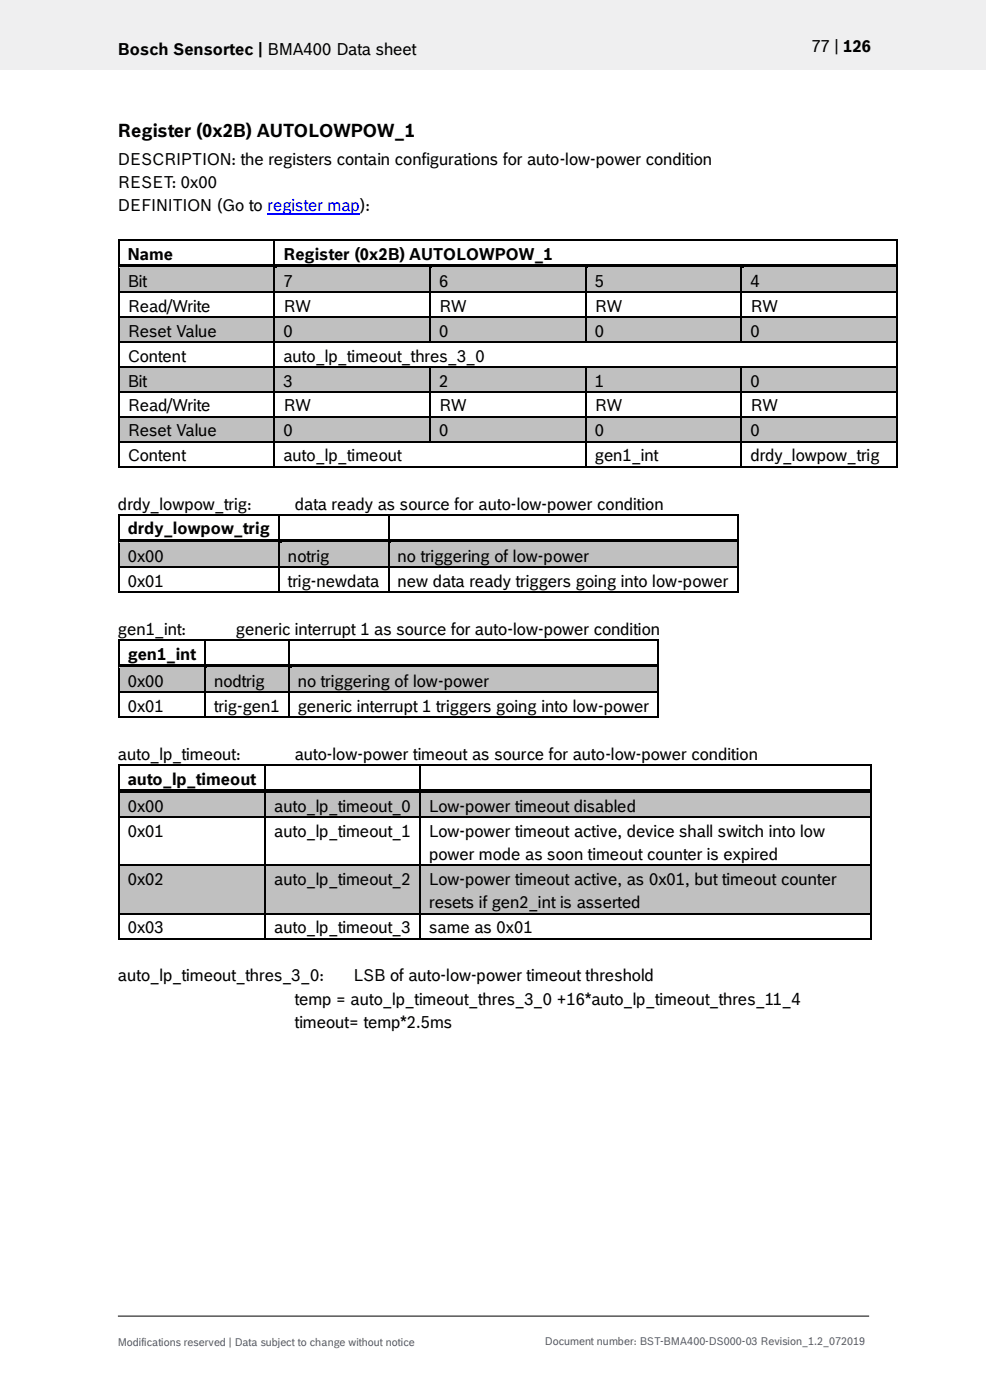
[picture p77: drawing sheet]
<svg xmlns="http://www.w3.org/2000/svg" width="210mm" height="297mm" viewBox="0 0 210 297" stroke-linecap="round" stroke-linejoin="round" font-family="sans-serif">
<defs><g id="words">
<text font-size="3.9" x="25" y="29">Register (0x2B) AUTOLOWPOW_1</text>
<g font-size="3.5">
<text x="25" y="11.6">Bosch Sensortec | BMA400 Data sheet</text>
<text x="172.1" y="11">77 | 126</text>
<text x="25" y="35">DESCRIPTION: the registers contain configurations for auto-low-power condition</text>
<text x="25" y="39.9">RESET: 0x00</text>
<text x="25" y="44.8">DEFINITION (Go to register map):</text>
<text x="27.1" y="55.1">Name</text>
<text x="60.1" y="55.1">Register (0x2B) AUTOLOWPOW_1</text>
<text x="27.1" y="60.8">Bit</text>
<text x="60.1" y="60.8">7</text>
<text x="93.2" y="60.8">6</text>
<text x="126.2" y="60.8">5</text>
<text x="159.2" y="60.8">4</text>
<text x="27.1" y="66.1">Read/Write</text>
<text x="27.1" y="71.4">Reset Value</text>
<text x="60.1" y="66.1">RW</text>
<text x="60.1" y="71.4">0</text>
<text x="93.2" y="66.1">RW</text>
<text x="93.2" y="71.4">0</text>
<text x="126.2" y="66.1">RW</text>
<text x="126.2" y="71.4">0</text>
<text x="159.2" y="66.1">RW</text>
<text x="159.2" y="71.4">0</text>
<text x="27.1" y="76.7">Content</text>
<text x="60.1" y="76.7">auto_lp_timeout_thres_3_0</text>
<text x="27.1" y="82">Bit</text>
<text x="60.1" y="82">3</text>
<text x="93.2" y="82">2</text>
<text x="126.2" y="82">1</text>
<text x="159.2" y="82">0</text>
<text x="27.1" y="87.3">Read/Write</text>
<text x="60.1" y="87.3">RW</text>
<text x="93.2" y="87.3">RW</text>
<text x="126.2" y="87.3">RW</text>
<text x="159.2" y="87.3">RW</text>
<text x="27.1" y="92.6">Reset Value</text>
<text x="60.1" y="92.6">0</text>
<text x="93.2" y="92.6">0</text>
<text x="126.2" y="92.6">0</text>
<text x="159.2" y="92.6">0</text>
<text x="27.1" y="97.9">Content</text>
<text x="60.1" y="97.9">auto_lp_timeout</text>
<text x="126.2" y="97.9">gen1_int</text>
<text x="159.2" y="97.9">drdy_lowpow_trig</text>
<text x="25" y="108.1">drdy_lowpow_trig:</text>
<text x="27.1" y="113.4">drdy_lowpow_trig</text>
<text x="62.5" y="108.1">data ready as source for auto-low-power condition</text>
<text x="27.1" y="119.1">0x00</text>
<text x="61.1" y="119.1">notrig</text>
<text x="84.3" y="119.1">no triggering of low-power</text>
<text x="27.1" y="124.4">0x01</text>
<text x="61.1" y="124.4">trig-newdata</text>
<text x="84.3" y="124.4">new data ready triggers going into low-power</text>
<text x="25" y="134.6">gen1_int:</text>
<text x="50" y="134.6">generic interrupt 1 as source for auto-low-power condition</text>
<text x="27.1" y="139.9">gen1_int</text>
<text x="27.1" y="145.7">0x00</text>
<text x="45.4" y="145.7">nodtrig</text>
<text x="63.2" y="145.7">no triggering of low-power</text>
<text x="27.1" y="151">0x01</text>
<text x="45.4" y="151">trig-gen1</text>
<text x="63.2" y="151">generic interrupt 1 triggers going into low-power</text>
<text x="25" y="161.2">auto_lp_timeout:</text>
<text x="62.5" y="161.2">auto-low-power timeout as source for auto-low-power condition</text>
<text x="27.1" y="166.5">auto_lp_timeout</text>
<text x="27.1" y="172.2">0x00</text>
<text x="58.2" y="172.2">auto_lp_timeout_0</text>
<text x="91" y="172.2">Low-power timeout disabled</text>
<text x="27.1" y="177.5">0x01</text>
<text x="58.2" y="177.5">auto_lp_timeout_1</text>
<text x="91" y="177.5">Low-power timeout active, device shall switch into low</text>
<text x="91" y="182.4">power mode as soon timeout counter is expired</text>
<text x="27.1" y="187.7">0x02</text>
<text x="58.2" y="187.7">auto_lp_timeout_2</text>
<text x="91" y="187.7">Low-power timeout active, as 0x01, but timeout counter</text>
<text x="27.1" y="198">0x03</text>
<text x="58.2" y="198">auto_lp_timeout_3</text>
<text x="91" y="192.7">resets if gen2_int is asserted</text>
<text x="91" y="198">same as 0x01</text>
<text x="25" y="208.2">auto_lp_timeout_thres_3_0:</text>
<text x="75.1" y="208.2">LSB of auto-low-power timeout threshold</text>
<text x="62.5" y="213.1">temp = auto_lp_timeout_thres_3_0 +16*auto_lp_timeout_thres_11_4</text>
<text x="62.5" y="218.1">timeout= temp*2.5ms</text>
</g>
<g font-size="2.3" fill="#535f6b">
<text x="25" y="285.5">Modifications reserved | Data subject to change without notice</text>
<text x="115.6" y="285.3">Document number: BST-BMA400-DS000-03 Revision_1.2_072019</text>
</g>
</g></defs>
<path d="M-.1 0h209.2v14.8h-209.2z" fill-rule="evenodd" fill="#efeff0"/>
<path d="M25 279.2h159.4" fill="none" stroke="#000" stroke-width=".21"/>
<path d="M56.7 45.5h19.7" fill="none" stroke="#00f" stroke-width=".25"/>
<g fill="#000">
<path d="M25 50.8h.4v.3h-.4z" fill-rule="evenodd"/>
<path d="M25 50.8h.4v.3h-.4z" fill-rule="evenodd"/>
<path d="M58 50.8h.4v.3h-.4z" fill-rule="evenodd"/>
<path d="M190.2 50.8h.3v.3h-.3z" fill-rule="evenodd"/>
<path d="M190.2 50.8h.3v.3h-.3z" fill-rule="evenodd"/>
</g>
<path d="M25.2 51.1v5M25.4 50.9h32.6M58.2 51.1v5M58.4 50.9h131.8M190.3 51.1v5" fill="none" stroke="#000" stroke-width=".34"/>
<g fill="#c0c0c0">
<path d="M25.4 56.9h32.6v4.9h-32.6z" fill-rule="evenodd"/>
<path d="M27.1 56.9h29.2v4.9h-29.2z" fill-rule="evenodd"/>
<path d="M58.4 56.9h32.7v4.9h-32.7z" fill-rule="evenodd"/>
<path d="M60.1 56.9h29.2v4.9h-29.2z" fill-rule="evenodd"/>
<path d="M91.4 56.9h32.7v4.9h-32.7z" fill-rule="evenodd"/>
<path d="M93.2 56.9h29.2v4.9h-29.2z" fill-rule="evenodd"/>
<path d="M124.4 56.9h32.7v4.9h-32.7z" fill-rule="evenodd"/>
<path d="M126.2 56.9h29.2v4.9h-29.2z" fill-rule="evenodd"/>
<path d="M157.5 56.9h32.7v4.9h-32.7z" fill-rule="evenodd"/>
<path d="M159.2 56.9h29.2v4.9h-29.2z" fill-rule="evenodd"/>
</g>
<g fill="#000">
<path d="M25 56.1h.4v.8h-.4z" fill-rule="evenodd"/>
<path d="M25.4 56.1h32.6v.7h-32.6z" fill-rule="evenodd"/>
</g>
<path d="M25.4 56.8h32.6" fill="none" stroke="#c0c0c0" stroke-width=".21"/>
<path d="M58.4 56.8l.4 .1z" fill-rule="evenodd" fill="#c0c0c0"/>
<g fill="#000">
<path d="M58 56.8l.4 .1z" fill-rule="evenodd"/>
<path d="M58 56.1h.8v.7h-.8z" fill-rule="evenodd"/>
<path d="M58.8 56.1h32.3v.7h-32.3z" fill-rule="evenodd"/>
</g>
<path d="M58.8 56.8h32.3" fill="none" stroke="#c0c0c0" stroke-width=".21"/>
<path d="M91.4 56.8l.4 .1z" fill-rule="evenodd" fill="#c0c0c0"/>
<g fill="#000">
<path d="M91.1 56.8l.3 .1z" fill-rule="evenodd"/>
<path d="M91.1 56.1h.7v.7h-.7z" fill-rule="evenodd"/>
<path d="M91.8 56.1h32.3v.7h-32.3z" fill-rule="evenodd"/>
</g>
<path d="M91.8 56.8h32.3" fill="none" stroke="#c0c0c0" stroke-width=".21"/>
<path d="M124.4 56.8l.5 .1z" fill-rule="evenodd" fill="#c0c0c0"/>
<g fill="#000">
<path d="M124.1 56.8l.3 .1z" fill-rule="evenodd"/>
<path d="M124.1 56.1h.8v.7h-.8z" fill-rule="evenodd"/>
<path d="M124.9 56.1h32.2v.7h-32.2z" fill-rule="evenodd"/>
</g>
<path d="M124.9 56.8h32.2" fill="none" stroke="#c0c0c0" stroke-width=".21"/>
<path d="M157.5 56.8l.4 .1z" fill-rule="evenodd" fill="#c0c0c0"/>
<g fill="#000">
<path d="M157.1 56.8l.4 .1z" fill-rule="evenodd"/>
<path d="M157.1 56.1h.8v.7h-.8z" fill-rule="evenodd"/>
<path d="M157.9 56.1h32.3v.7h-32.3z" fill-rule="evenodd"/>
<path d="M190.2 56.1h.3v.8h-.3z" fill-rule="evenodd"/>
<path d="M25 61.8h.4v.4h-.4z" fill-rule="evenodd"/>
<path d="M58 61.8h.4v.4h-.4z" fill-rule="evenodd"/>
<path d="M91.1 61.8h.3v.4h-.3z" fill-rule="evenodd"/>
<path d="M124.1 61.8h.3v.4h-.3z" fill-rule="evenodd"/>
<path d="M157.1 61.8h.4v.4h-.4z" fill-rule="evenodd"/>
<path d="M190.2 61.8h.3v.4h-.3z" fill-rule="evenodd"/>
</g>
<path d="M157.9 56.8h32.3" fill="none" stroke="#c0c0c0" stroke-width=".21"/>
<g fill="none" stroke="#000" stroke-width=".34">
<path d="M25.2 56.9v4.9M58.2 56.9v4.9M91.2 56.9v4.9M124.3 56.9v4.9M157.3 56.9v4.9M190.3 56.9v4.9M25.2 62.2v4.9M25.4 62h32.6M58.2 62.2v4.9M58.4 62h32.7M91.2 62.2v4.9M91.4 62h32.7"/>
<path d="M124.3 62.2v4.9M124.4 62h32.7M157.3 62.2v4.9M157.5 62h32.7M190.3 62.2v4.9"/>
</g>
<g fill="#c0c0c0">
<path d="M25.4 67.4h32.6v5h-32.6z" fill-rule="evenodd"/>
<path d="M27.1 67.4h29.2v5h-29.2z" fill-rule="evenodd"/>
<path d="M58.4 67.4h32.7v5h-32.7z" fill-rule="evenodd"/>
<path d="M60.1 67.4h29.2v5h-29.2z" fill-rule="evenodd"/>
<path d="M91.4 67.4h32.7v5h-32.7z" fill-rule="evenodd"/>
<path d="M93.2 67.4h29.2v5h-29.2z" fill-rule="evenodd"/>
<path d="M124.4 67.4h32.7v5h-32.7z" fill-rule="evenodd"/>
<path d="M126.2 67.4h29.2v5h-29.2z" fill-rule="evenodd"/>
<path d="M157.5 67.4h32.7v5h-32.7z" fill-rule="evenodd"/>
<path d="M159.2 67.4h29.2v5h-29.2z" fill-rule="evenodd"/>
</g>
<g fill="#000">
<path d="M25 67.1h.4v.3h-.4z" fill-rule="evenodd"/>
<path d="M25 72.4h.4v.3h-.4z" fill-rule="evenodd"/>
<path d="M58 67.1h.4v.3h-.4z" fill-rule="evenodd"/>
<path d="M58 72.4h.4v.3h-.4z" fill-rule="evenodd"/>
<path d="M91.1 67.1h.3v.3h-.3z" fill-rule="evenodd"/>
<path d="M91.1 72.4h.3v.3h-.3z" fill-rule="evenodd"/>
<path d="M124.1 67.1h.3v.3h-.3z" fill-rule="evenodd"/>
<path d="M124.1 72.4h.3v.3h-.3z" fill-rule="evenodd"/>
<path d="M157.1 67.1h.4v.3h-.4z" fill-rule="evenodd"/>
<path d="M157.1 72.4h.4v.3h-.4z" fill-rule="evenodd"/>
<path d="M190.2 67.1h.3v.3h-.3z" fill-rule="evenodd"/>
<path d="M190.2 72.4h.3v.3h-.3z" fill-rule="evenodd"/>
</g>
<g fill="none" stroke="#000" stroke-width=".34">
<path d="M25.2 67.4v5M25.2 72.7v5M25.4 67.3h32.6M25.4 72.6h32.6M58.2 67.4v5M58.2 72.7v5M58.4 67.3h32.7M58.4 72.6h32.7M91.2 67.4v5M91.4 67.3h32.7M91.4 72.6h32.7M124.3 67.4v5"/>
<path d="M124.4 67.3h32.7M124.4 72.6h32.7M157.3 67.4v5M157.5 67.3h32.7M157.5 72.6h32.7M190.3 67.4v5M190.3 72.7v5"/>
</g>
<g fill="#c0c0c0">
<path d="M25.4 78h32.6v5h-32.6z" fill-rule="evenodd"/>
<path d="M27.1 78h29.2v5h-29.2z" fill-rule="evenodd"/>
<path d="M58.4 78h32.7v5h-32.7z" fill-rule="evenodd"/>
<path d="M60.1 78h29.2v5h-29.2z" fill-rule="evenodd"/>
<path d="M91.4 78h32.7v5h-32.7z" fill-rule="evenodd"/>
<path d="M93.2 78h29.2v5h-29.2z" fill-rule="evenodd"/>
<path d="M124.4 78h32.7v5h-32.7z" fill-rule="evenodd"/>
<path d="M126.2 78h29.2v5h-29.2z" fill-rule="evenodd"/>
<path d="M157.5 78h32.7v5h-32.7z" fill-rule="evenodd"/>
<path d="M159.2 78h29.2v5h-29.2z" fill-rule="evenodd"/>
</g>
<g fill="#000">
<path d="M25 77.7h.4v.3h-.4z" fill-rule="evenodd"/>
<path d="M58 77.7h.4v.3h-.4z" fill-rule="evenodd"/>
<path d="M91.1 77.7h.3v.3h-.3z" fill-rule="evenodd"/>
<path d="M124.1 77.7h.3v.3h-.3z" fill-rule="evenodd"/>
<path d="M157.1 77.7h.4v.3h-.4z" fill-rule="evenodd"/>
<path d="M190.2 77.7h.3v.3h-.3z" fill-rule="evenodd"/>
<path d="M25 83h.4v.3h-.4z" fill-rule="evenodd"/>
<path d="M58 83h.4v.3h-.4z" fill-rule="evenodd"/>
<path d="M91.1 83h.3v.3h-.3z" fill-rule="evenodd"/>
<path d="M124.1 83h.3v.3h-.3z" fill-rule="evenodd"/>
<path d="M157.1 83h.4v.3h-.4z" fill-rule="evenodd"/>
<path d="M190.2 83h.3v.3h-.3z" fill-rule="evenodd"/>
</g>
<g fill="none" stroke="#000" stroke-width=".34">
<path d="M25.2 78v5M25.4 77.9h32.6M58.2 78v5M58.4 77.9h32.7M91.2 78v5M91.4 77.9h32.7M124.3 78v5M124.4 77.9h32.7M157.3 78v5M157.5 77.9h32.7M190.3 78v5M25.2 83.3v5"/>
<path d="M25.4 83.1h32.6M58.2 83.3v5M58.4 83.1h32.7M91.2 83.3v5M91.4 83.1h32.7M124.3 83.3v5M124.4 83.1h32.7M157.3 83.3v5M157.5 83.1h32.7M190.3 83.3v5"/>
</g>
<g fill="#c0c0c0">
<path d="M25.4 88.6h32.6v5h-32.6z" fill-rule="evenodd"/>
<path d="M27.1 88.6h29.2v5h-29.2z" fill-rule="evenodd"/>
<path d="M58.4 88.6h32.7v5h-32.7z" fill-rule="evenodd"/>
<path d="M60.1 88.6h29.2v5h-29.2z" fill-rule="evenodd"/>
<path d="M91.4 88.6h32.7v5h-32.7z" fill-rule="evenodd"/>
<path d="M93.2 88.6h29.2v5h-29.2z" fill-rule="evenodd"/>
<path d="M124.4 88.6h32.7v5h-32.7z" fill-rule="evenodd"/>
<path d="M126.2 88.6h29.2v5h-29.2z" fill-rule="evenodd"/>
<path d="M157.5 88.6h32.7v5h-32.7z" fill-rule="evenodd"/>
<path d="M159.2 88.6h29.2v5h-29.2z" fill-rule="evenodd"/>
</g>
<g fill="#000">
<path d="M25 88.3h.4v.3h-.4z" fill-rule="evenodd"/>
<path d="M25 93.6h.4v.3h-.4z" fill-rule="evenodd"/>
<path d="M25 98.9h.4v.3h-.4z" fill-rule="evenodd"/>
<path d="M25 98.9h.4v.3h-.4z" fill-rule="evenodd"/>
<path d="M58 88.3h.4v.3h-.4z" fill-rule="evenodd"/>
<path d="M58 93.6h.4v.3h-.4z" fill-rule="evenodd"/>
<path d="M58 98.9h.4v.3h-.4z" fill-rule="evenodd"/>
<path d="M91.1 88.3h.3v.3h-.3z" fill-rule="evenodd"/>
<path d="M91.1 93.6h.3v.3h-.3z" fill-rule="evenodd"/>
<path d="M124.1 88.3h.3v.3h-.3z" fill-rule="evenodd"/>
<path d="M124.1 93.6h.3v.3h-.3z" fill-rule="evenodd"/>
<path d="M124.1 98.9h.3v.3h-.3z" fill-rule="evenodd"/>
<path d="M157.1 88.3h.4v.3h-.4z" fill-rule="evenodd"/>
<path d="M157.1 93.6h.4v.3h-.4z" fill-rule="evenodd"/>
<path d="M157.1 98.9h.4v.3h-.4z" fill-rule="evenodd"/>
<path d="M190.2 88.3h.3v.3h-.3z" fill-rule="evenodd"/>
<path d="M190.2 93.6h.3v.3h-.3z" fill-rule="evenodd"/>
<path d="M190.2 98.9h.3v.3h-.3z" fill-rule="evenodd"/>
<path d="M190.2 98.9h.3v.3h-.3z" fill-rule="evenodd"/>
<path d="M25 109.1h.4v.3h-.4z" fill-rule="evenodd"/>
<path d="M25 109.1h.4v.3h-.4z" fill-rule="evenodd"/>
<path d="M59.1 109.1h.3v.3h-.3z" fill-rule="evenodd"/>
<path d="M82.3 109.1h.3v.3h-.3z" fill-rule="evenodd"/>
<path d="M156.3 109.1h.4v.3h-.4z" fill-rule="evenodd"/>
<path d="M156.3 109.1h.4v.3h-.4z" fill-rule="evenodd"/>
</g>
<g fill="none" stroke="#000" stroke-width=".34">
<path d="M25.2 88.6v5M25.2 93.9v5M25.4 88.4h32.6M25.4 93.7h32.6M25.4 99h32.6M58.2 88.6v5M58.2 93.9v5M58.4 88.4h32.7M58.4 93.7h32.7M58.4 99h65.7M91.2 88.6v5M91.4 88.4h32.7"/>
<path d="M91.4 93.7h32.7M124.3 88.6v5M124.3 93.9v5M124.4 88.4h32.7M124.4 93.7h32.7M124.4 99h32.7M157.3 88.6v5M157.3 93.9v5M157.5 88.4h32.7M157.5 93.7h32.7M157.5 99h32.7M190.3 88.6v5"/>
<path d="M190.3 93.9v5M25.2 109.4v5M25.4 109.2h33.7M59.2 109.4v5M59.4 109.2h22.9M82.4 109.4v5M82.6 109.2h73.7M156.5 109.4v5"/>
</g>
<g fill="#c0c0c0">
<path d="M25.4 115.2h33.6v4.9h-33.6z" fill-rule="evenodd"/>
<path d="M27.1 115.2h30.2v4.9h-30.2z" fill-rule="evenodd"/>
<path d="M59.4 115.2h22.9v4.9h-22.9z" fill-rule="evenodd"/>
<path d="M61.1 115.2h19.4v4.9h-19.4z" fill-rule="evenodd"/>
<path d="M82.6 115.2h73.7v4.9h-73.7z" fill-rule="evenodd"/>
<path d="M84.3 115.2h70.2v4.9h-70.2z" fill-rule="evenodd"/>
</g>
<g fill="#000">
<path d="M25 114.4h.4v.8h-.4z" fill-rule="evenodd"/>
<path d="M25.4 114.4h33.7v.7h-33.7z" fill-rule="evenodd"/>
</g>
<path d="M25.4 115.1h33.7" fill="none" stroke="#c0c0c0" stroke-width=".21"/>
<path d="M59.4 115.1l.4 .1z" fill-rule="evenodd" fill="#c0c0c0"/>
<g fill="#000">
<path d="M59.1 115.1l.3 .1z" fill-rule="evenodd"/>
<path d="M59.1 114.4h.7v.7h-.7z" fill-rule="evenodd"/>
<path d="M59.8 114.4h22.5v.7h-22.5z" fill-rule="evenodd"/>
</g>
<path d="M59.8 115.1h22.5" fill="none" stroke="#c0c0c0" stroke-width=".21"/>
<path d="M82.6 115.1l.4 .1z" fill-rule="evenodd" fill="#c0c0c0"/>
<g fill="#000">
<path d="M82.3 115.1l.3 .1z" fill-rule="evenodd"/>
<path d="M82.3 114.4h.7v.7h-.7z" fill-rule="evenodd"/>
<path d="M83 114.4h73.3v.7h-73.3z" fill-rule="evenodd"/>
<path d="M156.3 114.4h.4v.8h-.4z" fill-rule="evenodd"/>
<path d="M25 120.1h.4v.4h-.4z" fill-rule="evenodd"/>
<path d="M25 125.4h.4v.3h-.4z" fill-rule="evenodd"/>
<path d="M25 125.4h.4v.3h-.4z" fill-rule="evenodd"/>
<path d="M25 135.6h.4v.3h-.4z" fill-rule="evenodd"/>
<path d="M25 135.6h.4v.3h-.4z" fill-rule="evenodd"/>
<path d="M43.4 135.6h.3v.3h-.3z" fill-rule="evenodd"/>
<path d="M59.1 120.1h.3v.4h-.3z" fill-rule="evenodd"/>
<path d="M59.1 125.4h.3v.3h-.3z" fill-rule="evenodd"/>
<path d="M61.1 135.6h.3v.3h-.3z" fill-rule="evenodd"/>
<path d="M82.3 120.1h.3v.4h-.3z" fill-rule="evenodd"/>
<path d="M82.3 125.4h.3v.3h-.3z" fill-rule="evenodd"/>
<path d="M139.5 135.6h.3v.3h-.3z" fill-rule="evenodd"/>
<path d="M139.5 135.6h.3v.3h-.3z" fill-rule="evenodd"/>
<path d="M156.3 120.1h.4v.4h-.4z" fill-rule="evenodd"/>
<path d="M156.3 125.4h.4v.3h-.4z" fill-rule="evenodd"/>
<path d="M156.3 125.4h.4v.3h-.4z" fill-rule="evenodd"/>
</g>
<path d="M83 115.1h73.3" fill="none" stroke="#c0c0c0" stroke-width=".21"/>
<g fill="none" stroke="#000" stroke-width=".34">
<path d="M25.2 115.2v4.9M59.2 115.2v4.9M82.4 115.2v4.9M156.5 115.2v4.9M25.2 120.5v4.9M25.2 135.9v5M25.4 120.3h33.7M25.4 125.6h33.7M25.4 135.8h18M43.5 135.9v5M43.7 135.8h17.4M59.2 120.5v4.9"/>
<path d="M59.4 120.3h22.9M59.4 125.6h22.9M61.3 135.9v5M61.4 135.8h78.1M82.4 120.5v4.9M82.6 120.3h73.7M82.6 125.6h73.7M139.6 135.9v5M156.5 120.5v4.9"/>
</g>
<g fill="#c0c0c0">
<path d="M25.4 141.7h18v5h-18z" fill-rule="evenodd"/>
<path d="M27.1 141.7h14.5v5h-14.5z" fill-rule="evenodd"/>
<path d="M43.7 141.7h17.4v5h-17.4z" fill-rule="evenodd"/>
<path d="M45.4 141.7h14v5h-14z" fill-rule="evenodd"/>
<path d="M61.4 141.7h78v5h-78z" fill-rule="evenodd"/>
<path d="M63.2 141.7h74.5v5h-74.5z" fill-rule="evenodd"/>
</g>
<g fill="#000">
<path d="M25 140.9h.4v.8h-.4z" fill-rule="evenodd"/>
<path d="M25.4 140.9h18v.8h-18z" fill-rule="evenodd"/>
</g>
<path d="M25.4 141.7h18" fill="none" stroke="#c0c0c0" stroke-width=".21"/>
<path d="M43.7 141.7h.4z" fill-rule="evenodd" fill="#c0c0c0"/>
<g fill="#000">
<path d="M43.4 141.7h.3z" fill-rule="evenodd"/>
<path d="M43.4 140.9h.7v.8h-.7z" fill-rule="evenodd"/>
<path d="M44.1 140.9h17v.8h-17z" fill-rule="evenodd"/>
</g>
<path d="M44.1 141.7h17" fill="none" stroke="#c0c0c0" stroke-width=".21"/>
<path d="M61.4 141.7h.5z" fill-rule="evenodd" fill="#c0c0c0"/>
<g fill="#000">
<path d="M25 146.7h.4v.3h-.4z" fill-rule="evenodd"/>
<path d="M25 152h.4v.3h-.4z" fill-rule="evenodd"/>
<path d="M25 152h.4v.3h-.4z" fill-rule="evenodd"/>
<path d="M43.4 146.7h.3v.3h-.3z" fill-rule="evenodd"/>
<path d="M43.4 152h.3v.3h-.3z" fill-rule="evenodd"/>
<path d="M61.1 141.7h.3z" fill-rule="evenodd"/>
<path d="M61.1 140.9h.8v.8h-.8z" fill-rule="evenodd"/>
<path d="M61.1 146.7h.3v.3h-.3z" fill-rule="evenodd"/>
<path d="M61.1 152h.3v.3h-.3z" fill-rule="evenodd"/>
<path d="M61.9 140.9h77.6v.8h-77.6z" fill-rule="evenodd"/>
<path d="M139.5 140.9h.3v.8h-.3z" fill-rule="evenodd"/>
<path d="M139.5 146.7h.3v.3h-.3z" fill-rule="evenodd"/>
<path d="M139.5 152h.3v.3h-.3z" fill-rule="evenodd"/>
<path d="M139.5 152h.3v.3h-.3z" fill-rule="evenodd"/>
<path d="M25 162.2h.4v.3h-.4z" fill-rule="evenodd"/>
<path d="M25 162.2h.4v.3h-.4z" fill-rule="evenodd"/>
<path d="M56.1 162.2h.3v.3h-.3z" fill-rule="evenodd"/>
<path d="M89 162.2h.3v.3h-.3z" fill-rule="evenodd"/>
<path d="M184.7 162.2h.3v.3h-.3z" fill-rule="evenodd"/>
<path d="M184.7 162.2h.3v.3h-.3z" fill-rule="evenodd"/>
</g>
<path d="M61.9 141.7h77.6" fill="none" stroke="#c0c0c0" stroke-width=".21"/>
<g fill="none" stroke="#000" stroke-width=".34">
<path d="M25.2 141.7v5M25.2 147v5M25.4 146.8h18M25.4 152.1h18M43.5 141.7v5M43.5 147v5M43.7 146.8h17.4M43.7 152.1h17.4M61.3 141.7v5M61.3 147v5M61.4 146.8h78.1M61.4 152.1h78.1"/>
<path d="M139.6 141.7v5M139.6 147v5M25.2 162.5v5M25.4 162.3h30.7M56.3 162.5v5M56.4 162.3h32.6M89.1 162.5v5M89.3 162.3h95.4M184.9 162.5v5"/>
</g>
<g fill="#c0c0c0">
<path d="M25.4 168.3h30.7v4.9h-30.7z" fill-rule="evenodd"/>
<path d="M27.1 168.3h27.3v4.9h-27.3z" fill-rule="evenodd"/>
<path d="M56.4 168.3h32.5v4.9h-32.5z" fill-rule="evenodd"/>
<path d="M58.2 168.3h29v4.9h-29z" fill-rule="evenodd"/>
<path d="M89.3 168.3h95.4v4.9h-95.4z" fill-rule="evenodd"/>
<path d="M91 168.3h92v4.9h-92z" fill-rule="evenodd"/>
</g>
<g fill="#000">
<path d="M25 167.5h.4v.8h-.4z" fill-rule="evenodd"/>
<path d="M25.4 167.5h30.7v.7h-30.7z" fill-rule="evenodd"/>
</g>
<path d="M25.4 168.2h30.7" fill="none" stroke="#c0c0c0" stroke-width=".21"/>
<path d="M56.4 168.2l.5 .1z" fill-rule="evenodd" fill="#c0c0c0"/>
<g fill="#000">
<path d="M56.1 168.2l.3 .1z" fill-rule="evenodd"/>
<path d="M56.1 167.5h.8v.7h-.8z" fill-rule="evenodd"/>
<path d="M56.9 167.5h32.1v.7h-32.1z" fill-rule="evenodd"/>
</g>
<path d="M56.9 168.2h32.1" fill="none" stroke="#c0c0c0" stroke-width=".21"/>
<path d="M89.3 168.2l.4 .1z" fill-rule="evenodd" fill="#c0c0c0"/>
<g fill="#000">
<path d="M25 173.2h.4v.3h-.4z" fill-rule="evenodd"/>
<path d="M56.1 173.2h.3v.3h-.3z" fill-rule="evenodd"/>
<path d="M89 168.2l.3 .1z" fill-rule="evenodd"/>
<path d="M89 167.5h.7v.7h-.7z" fill-rule="evenodd"/>
<path d="M89 173.2h.3v.3h-.3z" fill-rule="evenodd"/>
<path d="M89.7 167.5h95v.7h-95z" fill-rule="evenodd"/>
<path d="M184.7 167.5h.3v.8h-.3z" fill-rule="evenodd"/>
<path d="M184.7 173.2h.3v.3h-.3z" fill-rule="evenodd"/>
</g>
<path d="M89.7 168.2h95" fill="none" stroke="#c0c0c0" stroke-width=".21"/>
<path d="M25.2 168.3v4.9M25.2 173.5v9.9M25.4 173.4h30.7M56.3 168.3v4.9M56.3 173.5v9.9M56.4 173.4h32.6M89.1 168.3v4.9M89.1 173.5v9.9M89.3 173.4h95.4M184.9 168.3v4.9M184.9 173.5v9.9" fill="none" stroke="#000" stroke-width=".34"/>
<g fill="#c0c0c0">
<path d="M25.4 183.8h30.7v9.9h-30.7z" fill-rule="evenodd"/>
<path d="M27.1 183.8h27.3v4.9h-27.3z" fill-rule="evenodd"/>
<path d="M56.4 183.8h32.5v9.9h-32.5z" fill-rule="evenodd"/>
<path d="M58.2 183.8h29v4.9h-29z" fill-rule="evenodd"/>
<path d="M89.3 183.8h95.4v9.9h-95.4z" fill-rule="evenodd"/>
<path d="M91 183.8h92v4.9h-92z" fill-rule="evenodd"/>
<path d="M91 188.7h92v5h-92z" fill-rule="evenodd"/>
</g>
<g fill="#000">
<path d="M25 183.4h.4v.4h-.4z" fill-rule="evenodd"/>
<path d="M25 193.7h.4v.3h-.4z" fill-rule="evenodd"/>
<path d="M25 198.9h.4v.4h-.4z" fill-rule="evenodd"/>
<path d="M25 198.9h.4v.4h-.4z" fill-rule="evenodd"/>
<path d="M56.1 183.4h.3v.4h-.3z" fill-rule="evenodd"/>
<path d="M56.1 193.7h.3v.3h-.3z" fill-rule="evenodd"/>
<path d="M56.1 198.9h.3v.4h-.3z" fill-rule="evenodd"/>
<path d="M89 183.4h.3v.4h-.3z" fill-rule="evenodd"/>
<path d="M89 193.7h.3v.3h-.3z" fill-rule="evenodd"/>
<path d="M89 198.9h.3v.4h-.3z" fill-rule="evenodd"/>
<path d="M184.7 183.4h.3v.4h-.3z" fill-rule="evenodd"/>
<path d="M184.7 193.7h.3v.3h-.3z" fill-rule="evenodd"/>
<path d="M184.7 198.9h.3v.4h-.3z" fill-rule="evenodd"/>
<path d="M184.7 198.9h.3v.4h-.3z" fill-rule="evenodd"/>
</g>
<g fill="none" stroke="#000" stroke-width=".34">
<path d="M25.2 183.8v9.9M25.2 194v4.9M25.4 183.6h30.7M25.4 193.8h30.7M25.4 199.1h30.7M56.3 183.8v9.9M56.3 194v4.9M56.4 183.6h32.6M56.4 193.8h32.6M56.4 199.1h32.6M89.1 183.8v9.9M89.1 194v4.9"/>
<path d="M89.3 183.6h95.4M89.3 193.8h95.4M89.3 199.1h95.4M184.9 183.8v9.9M184.9 194v4.9"/>
</g>
<use href="#words"/>
</svg>
